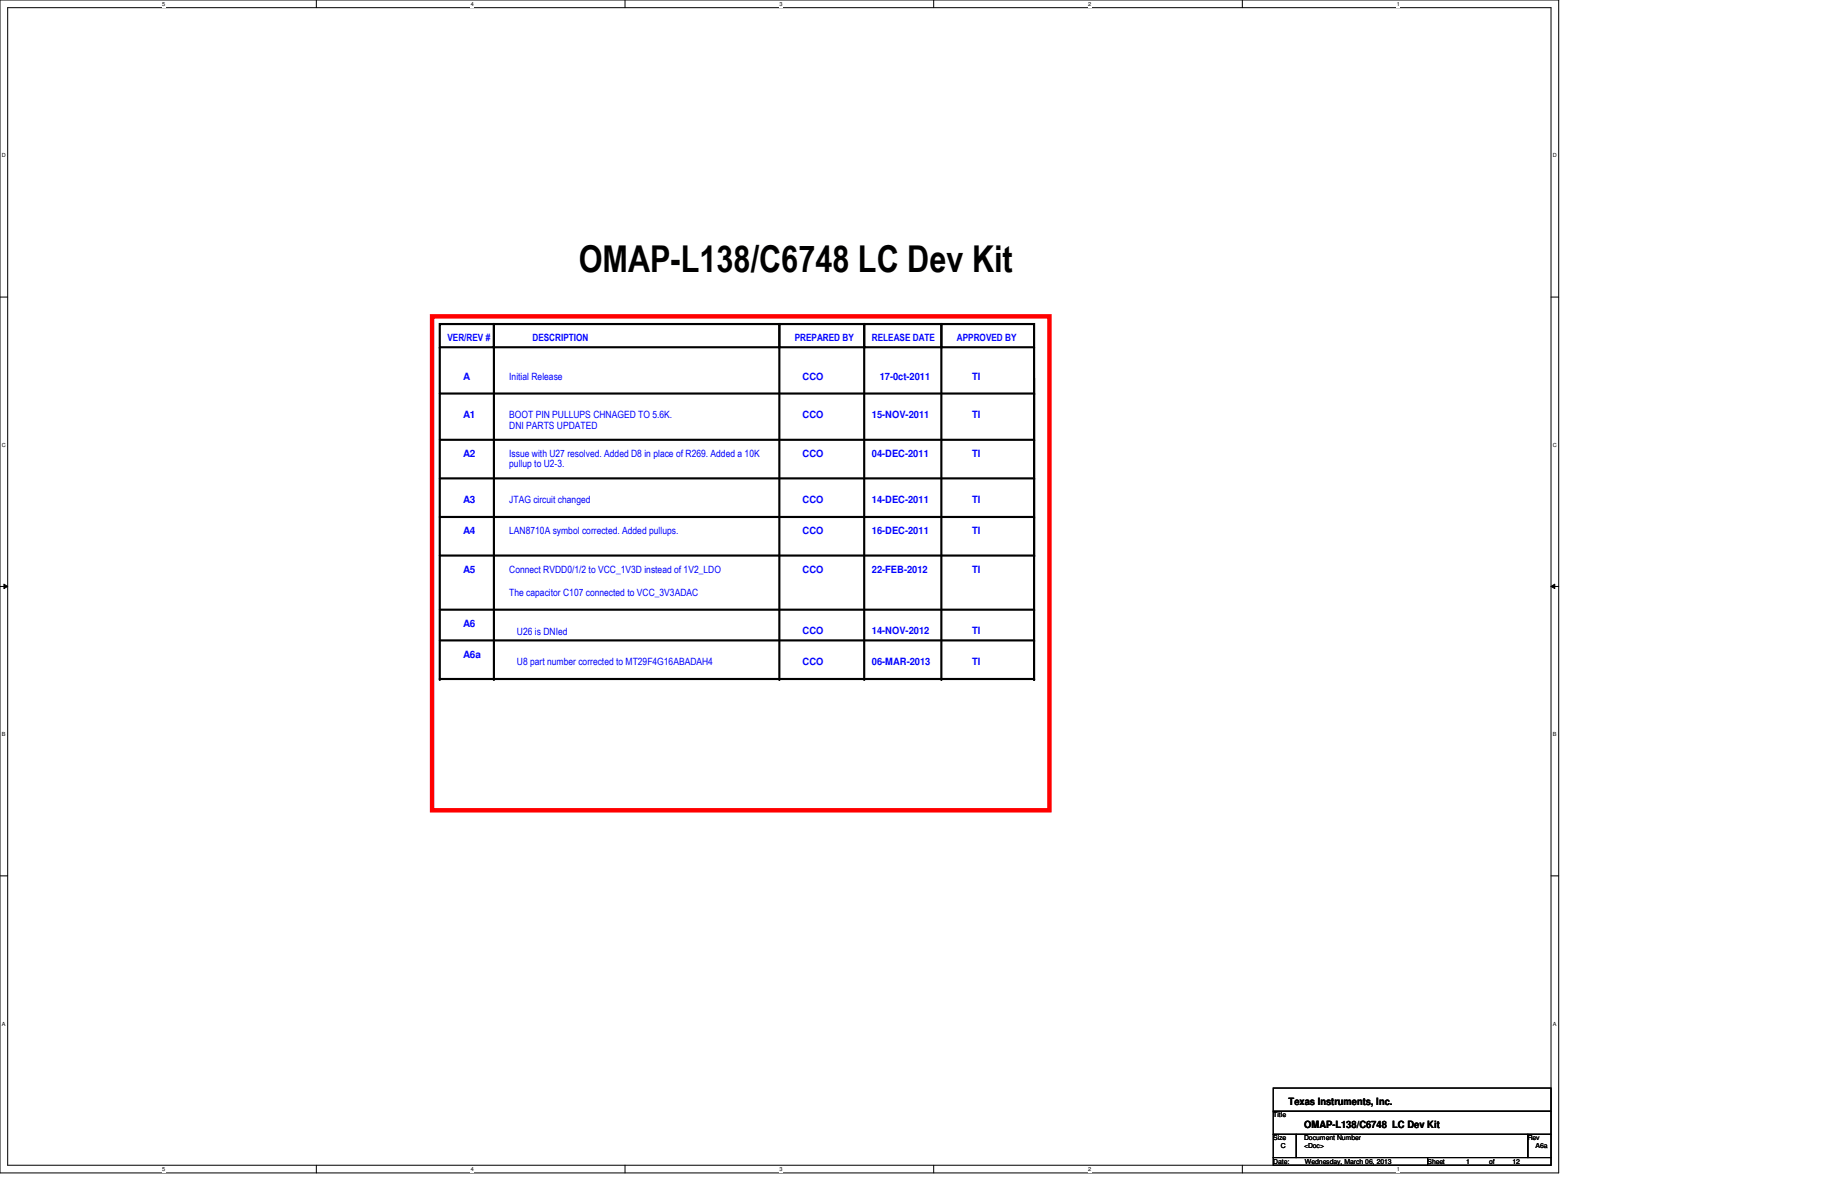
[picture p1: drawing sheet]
<svg xmlns="http://www.w3.org/2000/svg" width="432mm" height="279mm" viewBox="0 0 432 279" stroke-linecap="round" stroke-linejoin="round" font-family="sans-serif">
<defs><g id="words">
<text font-size="8.8" x="137.2" y="64.4">OMAP-L138/C6748 LC Dev Kit</text>
<g font-size="2.4" fill="#00f">
<text x="106" y="80.9">VER/REV #</text>
<text x="126.2" y="80.9">DESCRIPTION</text>
<text x="188.3" y="80.9">PREPARED BY</text>
<text x="206.6" y="80.9">RELEASE DATE</text>
<text x="226.8" y="80.9">APPROVED BY</text>
<text x="109.7" y="90">A</text>
<text x="190.2" y="90">CCO</text>
<text x="208.5" y="90">17-0ct-2011</text>
<text x="230.4" y="90">TI</text>
<text x="120.7" y="90">Initial Release</text>
<text x="109.7" y="99.1">A1</text>
<text x="120.7" y="99.1">BOOT PIN PULLUPS CHNAGED TO 5.6K.</text>
<text x="120.7" y="101.6">DNI PARTS UPDATED</text>
<text x="190.2" y="99.1">CCO</text>
<text x="206.6" y="99.1">15-NOV-2011</text>
<text x="230.4" y="99.1">TI</text>
<text x="109.7" y="108.2">A2</text>
<text x="120.7" y="108.3">Issue with U27 resolved. Added D8 in place of R269. Added a 10K</text>
<text x="120.7" y="110.7">pullup to U2-3.</text>
<text x="190.2" y="108.2">CCO</text>
<text x="206.6" y="108.2">04-DEC-2011</text>
<text x="230.4" y="108.2">TI</text>
<text x="109.7" y="119.3">A3</text>
<text x="120.7" y="119.3">JTAG circuit changed</text>
<text x="190.2" y="119.3">CCO</text>
<text x="206.6" y="119.3">14-DEC-2011</text>
<text x="230.4" y="119.3">TI</text>
<text x="109.7" y="126.5">A4</text>
<text x="120.7" y="126.6">LAN8710A symbol corrected. Added pullups.</text>
<text x="190.2" y="126.5">CCO</text>
<text x="206.6" y="126.5">16-DEC-2011</text>
<text x="230.4" y="126.5">TI</text>
<text x="109.7" y="135.7">A5</text>
<text x="120.7" y="135.7">Connect RVDD0/1/2 to VCC_1V3D instead of 1V2_LDO</text>
<text x="190.2" y="135.7">CCO</text>
<text x="206.6" y="135.7">22-FEB-2012</text>
<text x="230.4" y="135.7">TI</text>
<text x="120.7" y="141.2">The capacitor C107 connected to VCC_3V3ADAC</text>
<text x="109.7" y="148.5">A6</text>
<text x="109.7" y="155.8">A6a</text>
<text x="122.5" y="150.4">U26 is DNIed</text>
<text x="190.2" y="150.3">CCO</text>
<text x="206.6" y="150.3">14-NOV-2012</text>
<text x="230.4" y="150.3">TI</text>
<text x="122.5" y="157.7">U8 part number corrected to MT29F4G16ABADAH4</text>
<text x="190.2" y="157.6">CCO</text>
<text x="206.6" y="157.6">06-MAR-2013</text>
<text x="230.4" y="157.6">TI</text>
</g>
<g font-size="2.4">
<text x="305.4" y="261.9">Texas Instruments, Inc.</text>
<text x="309.1" y="267.4">OMAP-L138/C6748 LC Dev Kit</text>
</g>
<g font-size="1.6">
<text x="301.8" y="264.8">Title</text>
<text x="301.8" y="270.3">Size</text>
<text x="301.8" y="275.8">Date:</text>
<text x="303.6" y="272.1">C</text>
<text x="309.1" y="270.3">Document Number</text>
<text x="309.1" y="272.1">&lt;Doc&gt;</text>
<text x="309.2" y="275.8">Wednesday, March 06, 2013</text>
<text x="338.3" y="275.8">Sheet</text>
<text x="347.5" y="275.8">1</text>
<text x="352.9" y="275.8">of</text>
<text x="358.4" y="275.8">12</text>
<text x="362.1" y="270.3">Rev</text>
<text x="363.9" y="272.1">A6a</text>
</g>
<g font-size="1.3">
<text x="38.4" y="1.4">5</text>
<text x="111.5" y="1.4">4</text>
<text x="184.7" y="1.4">3</text>
<text x="257.9" y="1.4">2</text>
<text x="331" y="1.4">1</text>
<text x=".5" y="37.3">D</text>
<text x="368" y="37.3">D</text>
<text x=".5" y="105.9">C</text>
<text x="368" y="105.9">C</text>
<text x=".5" y="174.5">B</text>
<text x="368" y="174.5">B</text>
<text x=".5" y="243">A</text>
<text x="368" y="243">A</text>
<text x="38.4" y="277.5">5</text>
<text x="111.5" y="277.5">4</text>
<text x="184.7" y="277.5">3</text>
<text x="257.9" y="277.5">2</text>
<text x="331" y="277.5">1</text>
</g>
</g></defs>
<path d="M0 0h369.4v278h-369.4zM1.8 1.8h365.8v274.3h-365.8z" fill="none" stroke="#000" stroke-width=".24"/>
<g fill="#fff">
<path d="M38.4 .2h.7v1.5h-.7z"/>
<path d="M38.4 276.4h.7v1.4h-.7z"/>
</g>
<path d="M75 0v1.8M75 276.1v1.9" fill="none" stroke="#000" stroke-width=".24"/>
<g fill="#fff">
<path d="M111.5 .2h.8v1.5h-.8z"/>
<path d="M111.5 276.4h.8v1.4h-.8z"/>
</g>
<path d="M148.1 0v1.8M148.1 276.1v1.9" fill="none" stroke="#000" stroke-width=".24"/>
<g fill="#fff">
<path d="M184.7 .2h.7v1.5h-.7z"/>
<path d="M184.7 276.4h.7v1.4h-.7z"/>
</g>
<path d="M221.3 0v1.8M221.3 276.1v1.9" fill="none" stroke="#000" stroke-width=".24"/>
<g fill="#fff">
<path d="M257.9 .2h.7v1.5h-.7z"/>
<path d="M257.9 276.4h.7v1.4h-.7z"/>
</g>
<path d="M294.4 0v1.8M294.4 276.1v1.9" fill="none" stroke="#000" stroke-width=".24"/>
<g fill="#fff">
<path d="M331 .2h.7v1.5h-.7z"/>
<path d="M331 276.4h.7v1.4h-.7z"/>
<path d="M.5 36.1h.9v1.5h-.9z"/>
<path d="M368 36.1h1v1.5h-1z"/>
<path d="M.5 104.7h.9v1.5h-.9z"/>
<path d="M368 104.7h1v1.5h-1z"/>
</g>
<path d="M0 70.4h1.8M367.6 70.4h1.8" fill="none" stroke="#000" stroke-width=".24"/>
<g fill="#fff">
<path d="M.5 173.3h.8v1.5h-.8z"/>
<path d="M368 173.3h.9v1.5h-.9z"/>
</g>
<path d="M0 139h1.8M.9 138.4l.9 .6-.9 .5zM367.6 139l.9-.6v1.1zM367.6 139h1.8" fill="none" stroke="#000" stroke-width=".24"/>
<path d="M.9 138.4l.9 .6-.9 .5zM367.6 139l.9-.6v1.1z" fill="#000"/>
<g fill="#fff">
<path d="M.5 241.9h.8v1.4h-.8z"/>
<path d="M368 241.9h.9v1.4h-.9z"/>
</g>
<path d="M0 207.6h1.8M367.6 207.6h1.8M301.8 257.9h65.8v5.5h-65.8zM301.8 263.4h65.8v5.4h-65.8zM301.8 268.8h5.4v5.5h-5.4zM301.8 274.3h36.5v1.8h-36.5zM307.2 268.8h54.9v5.5h-54.9zM338.3 274.3h29.3v1.8h-29.3zM362.1 268.8h5.5v5.5h-5.5z" fill="none" stroke="#000" stroke-width=".24"/>
<g fill="none" stroke="#000" stroke-width=".51">
<path d="M104.2 76.8h12.9v5.5h-12.9zM117.1 76.8h67.6v5.5h-67.6zM184.7 76.8h20.1v5.5h-20.1zM204.8 76.8h18.3v5.5h-18.3zM223.1 76.8h22v5.5h-22zM104.2 82.3v78.6h140.9v-78.6M104.2 93.3h140.9M117.1 82.3v78.6M184.7 82.3v78.6M204.8 82.3v78.6M223.1 82.3v78.6M104.2 104.2h140.9"/>
<path d="M104.2 113.4h140.9M104.2 122.5h140.9M104.2 131.7h140.9M104.2 144.5h140.9M104.2 151.8h140.9"/>
</g>
<path d="M102.4 75h146.3v117h-146.3z" fill="none" stroke="#f00" stroke-width="1.1"/>
<g fill="#000">
<circle cx="245.1" cy="93.3" r=".25"/>
<circle cx="245.1" cy="104.2" r=".25"/>
<circle cx="245.1" cy="113.4" r=".25"/>
<circle cx="245.1" cy="131.7" r=".25"/>
<circle cx="245.1" cy="122.5" r=".25"/>
<circle cx="245.1" cy="144.5" r=".25"/>
<circle cx="245.1" cy="151.8" r=".25"/>
<circle cx="104.2" cy="160.9" r=".25"/>
<circle cx="117.1" cy="160.9" r=".25"/>
<circle cx="184.7" cy="160.9" r=".25"/>
<circle cx="204.8" cy="160.9" r=".25"/>
<circle cx="223.1" cy="160.9" r=".25"/>
<circle cx="245.1" cy="160.9" r=".25"/>
</g>
<use href="#words"/>
</svg>
